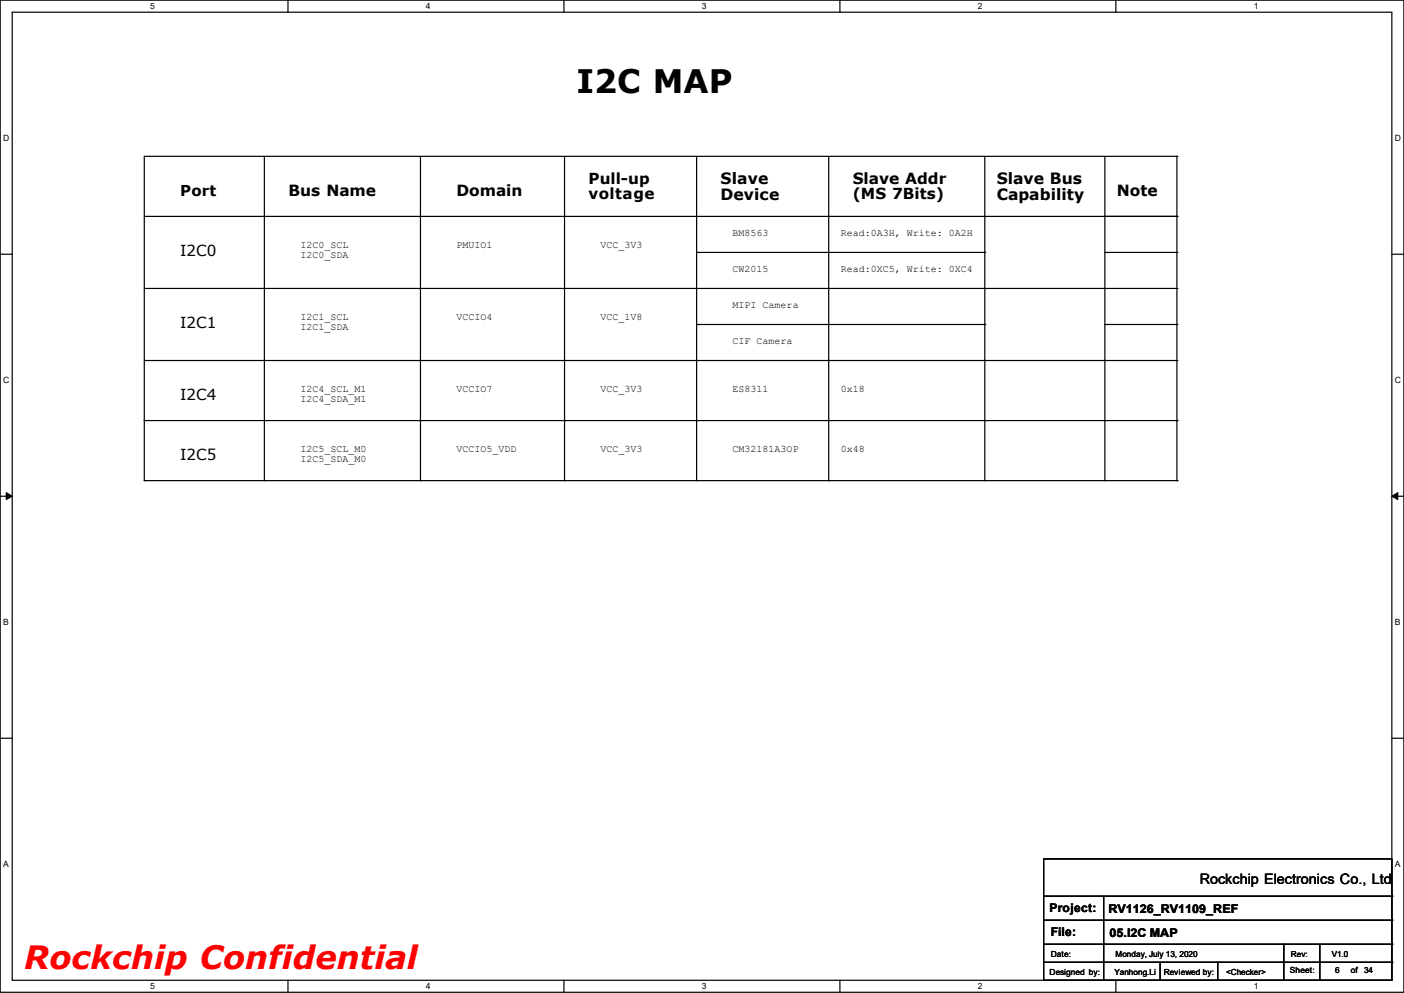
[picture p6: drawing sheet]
<svg xmlns="http://www.w3.org/2000/svg" width="297mm" height="210mm" viewBox="0 0 297 210" stroke-linecap="round" stroke-linejoin="round" font-family="sans-serif">
<defs><g id="words">
<text font-size="6.9" x="122" y="19.6">I2C MAP</text>
<text font-size="6.8" fill="#f00" x="5.1" y="205">Rockchip Confidential</text>
<g font-size="3.3">
<text x="61" y="41.4">Bus Name</text>
<text x="96.6" y="41.4">Domain</text>
<text x="152.4" y="38.9">Slave</text>
<text x="180.4" y="38.9">Slave Addr</text>
<text x="210.9" y="38.9">Slave Bus</text>
<text x="236.3" y="41.4">Note</text>
<text x="152.4" y="42.2">Device</text>
<text x="210.9" y="42.2">Capability</text>
</g>
<g font-size="3.2">
<text x="38.1" y="41.4">Port</text>
<text x="124.5" y="38.9">Pull-up</text>
<text x="124.5" y="42.1">voltage</text>
<text x="180.4" y="42.1">(MS 7Bits)</text>
<text x="38.1" y="54.1">I2C0</text>
<text x="38.1" y="69.3">I2C1</text>
<text x="38.1" y="84.6">I2C4</text>
<text x="38.1" y="97.3">I2C5</text>
</g>
<text font-size="3" x="253.8" y="186.9">Rockchip Electronics Co., Ltd</text>
<g font-size="2.5">
<text x="222" y="192.9">Project:</text>
<text x="222.3" y="198">File:</text>
<text x="234.5" y="193.2">RV1126_RV1109_REF</text>
<text x="234.7" y="198.2">05.I2C MAP</text>
</g>
<g font-size="2.1">
<text x="63.5" y="52.5">I2C0_SCL</text>
<text x="96.6" y="52.5">PMUIO1</text>
<text x="127" y="52.5">VCC_3V3</text>
<text x="155" y="50">BM8563</text>
<text x="177.8" y="50">Read:0A3H, Write: 0A2H</text>
<text x="63.5" y="54.6">I2C0_SDA</text>
<text x="155" y="57.6">CW2015</text>
<text x="177.8" y="57.6">Read:0XC5, Write: 0XC4</text>
<text x="155" y="65.2">MIPI Camera</text>
<text x="63.5" y="67.7">I2C1_SCL</text>
<text x="63.5" y="69.8">I2C1_SDA</text>
<text x="96.6" y="67.7">VCCIO4</text>
<text x="127" y="67.7">VCC_1V8</text>
<text x="155" y="72.8">CIF Camera</text>
<text x="63.5" y="83">I2C4_SCL_M1</text>
<text x="96.6" y="83">VCCIO7</text>
<text x="127" y="83">VCC_3V3</text>
<text x="155" y="83">ES8311</text>
<text x="177.8" y="83">0x18</text>
<text x="63.5" y="85.1">I2C4_SDA_M1</text>
<text x="63.5" y="95.7">I2C5_SCL_M0</text>
<text x="96.6" y="95.7">VCCIO5_VDD</text>
<text x="127" y="95.7">VCC_3V3</text>
<text x="155" y="95.7">CM32181A3OP</text>
<text x="177.8" y="95.7">0x48</text>
<text x="63.5" y="97.8">I2C5_SDA_M0</text>
</g>
<g font-size="1.8">
<text x="31.8" y="1.9">5</text>
<text x="90.1" y="1.9">4</text>
<text x="148.5" y="1.9">3</text>
<text x="206.8" y="1.9">2</text>
<text x="265.2" y="1.9">1</text>
<text x=".7" y="29.8">D</text>
<text x="295.1" y="29.8">D</text>
<text x=".7" y="80.9">C</text>
<text x="295.1" y="80.9">C</text>
<text x=".7" y="132.1">B</text>
<text x="295.1" y="132.1">B</text>
<text x=".7" y="183.3">A</text>
<text x="295.1" y="183.3">A</text>
<text x="222.3" y="202.3">Date:</text>
<text x="236" y="202.3">Monday, July 13, 2020</text>
<text x="281.7" y="202.3">V1.0</text>
<text x="31.8" y="209.2">5</text>
<text x="90.1" y="209.2">4</text>
<text x="148.5" y="209.2">3</text>
<text x="206.8" y="209.2">2</text>
<text x="222" y="206.1">Designed by:</text>
<text x="235.7" y="206.1">Yanhong.Li</text>
<text x="246.2" y="206.1">Reviewed by:</text>
<text x="259.4" y="206.1">&lt;Checker&gt;</text>
<text x="265.2" y="209.2">1</text>
<text x="272.8" y="205.9">Sheet:</text>
<text x="282.5" y="205.9">6</text>
<text x="285.8" y="205.9">of 34</text>
</g>
<text font-size="1.7" x="273.1" y="202.3">Rev:</text>
</g></defs>
<path d="M0 0h297v209.8h-297zM2.6 2.6h291.8v204.7h-291.8z" fill="none" stroke="#000" stroke-width=".25"/>
<g fill="#fff">
<path d="M31.7 .3h1v2h-1z"/>
<path d="M31.7 207.6h1v1.9h-1z"/>
</g>
<path d="M60.9 0v2.6M60.9 207.3v2.5" fill="none" stroke="#000" stroke-width=".25"/>
<g fill="#fff">
<path d="M90.1 .3h1v2h-1z"/>
<path d="M90.1 207.6h1v1.9h-1z"/>
</g>
<path d="M119.3 0v2.6M119.3 207.3v2.5" fill="none" stroke="#000" stroke-width=".25"/>
<g fill="#fff">
<path d="M148.5 .3h.9v2h-.9z"/>
<path d="M148.5 207.6h.9v1.9h-.9z"/>
</g>
<path d="M177.7 0v2.6M177.7 207.3v2.5" fill="none" stroke="#000" stroke-width=".25"/>
<g fill="#fff">
<path d="M206.8 .3h1v2h-1z"/>
<path d="M206.8 207.6h1v1.9h-1z"/>
</g>
<path d="M236.1 0v2.6M236.1 207.3v2.5" fill="none" stroke="#000" stroke-width=".25"/>
<g fill="#fff">
<path d="M265.2 .3h1v2h-1z"/>
<path d="M265.2 207.6h1v1.9h-1z"/>
<path d="M.7 28.2h1.2v1.9h-1.2z"/>
<path d="M295.1 28.2h1.2v1.9h-1.2z"/>
<path d="M.7 79.3h1.2v2h-1.2z"/>
<path d="M295.1 79.3h1.2v2h-1.2z"/>
</g>
<path d="M0 53.8h2.6M294.4 53.8h2.6" fill="none" stroke="#000" stroke-width=".25"/>
<g fill="#fff">
<path d="M.7 130.5h1.2v2h-1.2z"/>
<path d="M295.1 130.5h1.1v2h-1.1z"/>
</g>
<path d="M0 104.9h2.6M294.4 104.9h2.6" fill="none" stroke="#000" stroke-width=".25"/>
<path d="M1.3 104.2l1.3 .7-1.3 .8zM294.4 104.9l1.3-.7v1.5z" fill="#000" stroke="#000" stroke-width=".21"/>
<g fill="#fff">
<path d="M.7 181.7h1.2v2h-1.2z"/>
<path d="M295.1 181.7h1.1v2h-1.1z"/>
</g>
<g fill="none" stroke="#000" stroke-width=".25">
<path d="M55.9 33.1v68.5M88.9 33.1v68.5M119.4 33.1v68.5M147.4 33.1v68.5M175.3 33.1v68.5M208.3 33.1v68.5M233.7 33.1v68.5M249 33.1h.1M249 33.1h-218.5v68.5M249 33.1v68.5M30.5 45.8h218.5M147.4 53.4h60.9"/>
<path d="M208.3 53.4h.1M233.7 53.4h15.3M249 45.8h.1M249 53.4h.1M30.5 76.2h218.5M30.5 61h218.5M147.4 68.6h60.9M208.3 68.6h.1M233.7 68.6h15.3M249 76.2h.1M249 61h.1M249 68.6h.1"/>
<path d="M30.5 88.9h.1M30.5 88.9h218.5M55.9 88.9h.1M88.9 88.9h.1M119.4 88.9h.1M147.4 88.9h.1M175.3 88.9h.1M208.3 88.9h.1M233.7 88.9h.1M249 88.9h.1M30.5 101.6h.1M30.5 101.6h218.5"/>
<path d="M55.9 101.6h.1M88.9 101.6h.1M119.4 101.6h.1M147.4 101.6h.1M175.3 101.6h.1M208.3 101.6h.1M233.7 101.6h.1M249 101.6h.1M0 156.1h2.6M294.4 156.1h2.6M220.8 181.7h73.6v25.6h-73.6zM220.8 189.5h73.6"/>
<path d="M220.8 194.6h73.6M220.8 199.7h73.6M233.5 189.5v17.8M271.6 199.7v7.6M279.2 199.7v7.6M294.4 189.5h.1M294.4 194.6h.1M294.4 199.7h.1M220.8 203.5h73.6M233.5 207.3h.1M245.4 207.3h.1M245.4 203.5v3.8"/>
<path d="M257.6 207.3h.1M257.6 203.5v3.8M271.6 207.3h.1M279.2 207.3h.1M294.4 203.5h.1"/>
</g>
<use href="#words"/>
</svg>
